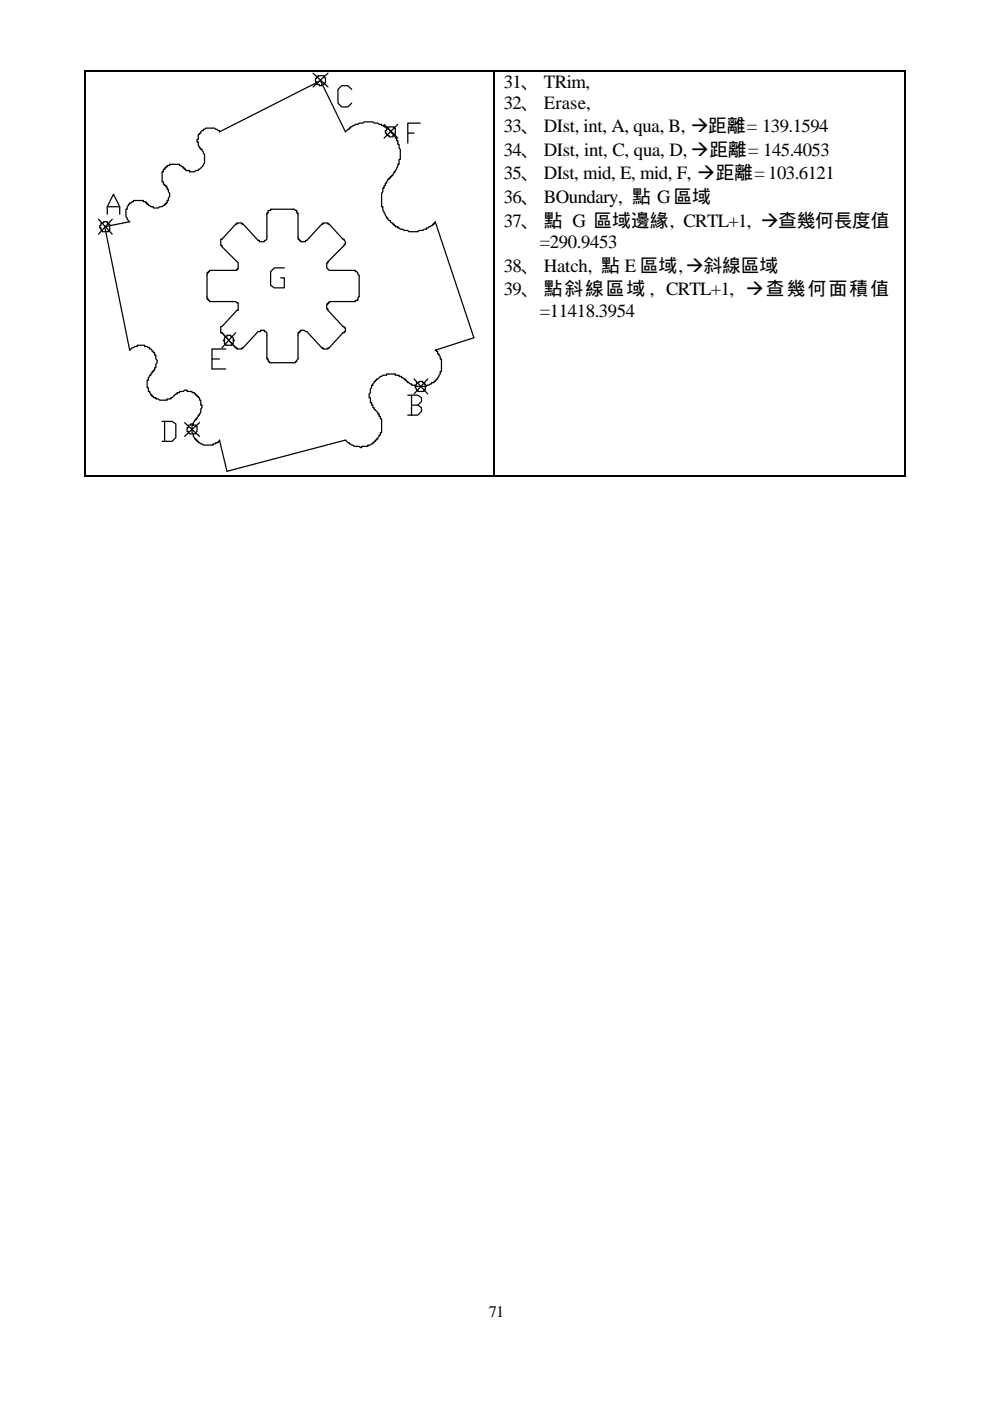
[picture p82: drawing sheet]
<svg xmlns="http://www.w3.org/2000/svg" width="210mm" height="297mm" viewBox="0 0 210 297" stroke-linecap="round" stroke-linejoin="round" font-family="sans-serif">
<defs><g id="words">
<g font-size="4">
<text x="106.9" y="18.7">31、 TRim,</text>
<text x="106.9" y="23.2">32、 Erase,</text>
<text x="106.9" y="28">33、 DIst, int, A, qua, B, ‡距離= 139.1594</text>
<text x="106.9" y="33">34、 DIst, int, C, qua, D, ‡距離= 145.4053</text>
<text x="106.9" y="38">35、 DIst, mid, E, mid, F, ‡距離=103.6121</text>
<text x="106.9" y="43">36、 BOundary, 點 G區域</text>
<text x="106.9" y="48.1">37、 點 G 區域邊緣, CRTL+1, ‡查幾何長度值</text>
<text x="114.6" y="52.6">=290.9453</text>
<text x="106.9" y="57.6">38、 Hatch, 點 E 區域,‡斜線區域</text>
<text x="106.9" y="62.6">39、 點斜線區域 , CRTL+1, ‡查幾何面積值</text>
<text x="114.6" y="67.1">=11418.3954</text>
</g>
<text font-size="3.4" x="103.7" y="279.3">71</text>
</g></defs>
<g fill="none" stroke="#000" stroke-width=".26">
<path d="M18.1 15.3v85.4M18.3 15.1h86.5M66.4 15.5l3.2 2.9M67.2 16.3h.3v-.2h1.3v.2l.3 .3v1h-.3v.3h-.5v.3h-.6v-.3h-.5v-.5h-.3v-.8h.3zM69.6 15.5l-3.2 2.9M74.6 19l-.8-.8h-1.3l-.8 .8v2.9l.8 .8h1.3l.8-.8M104.9 15.3v85.4M105 15.1h86.8M192 15.3v85.4M81.5 26.4l2.9 2.9M82 27.2h.3v-.3h1.3v.3h.3v1.3h-.3v.3h-.3v.2h-.8v-.2h-.2l-.3-.3v-.3h-.2v-.5h.2zM84.4 26.4l-2.9 2.9"/>
<path d="M86.5 28.2h1.3M89.2 26.1h-2.7v4.2M20.9 46.5l2.9 3.2M21.4 47.3h.6v-.3h.8v.3h.2v.2h.3v1.4h-.3v.2h-1.3v-.2h-.3v-.6h-.2v-.5h.2zM22.2 48.1l5.3-1.1h-.2v-.3l-.6-.8v-1.5h.3v-.6l.3-.2v-.3h.2v-.3h.3l.2-.2h.3v-.3h2.1v.3h.6v.2h.2v.3h.3v.3h.2l.3 .2h.5v.3h1.1l.3-.3h.5l.3-.2h.2v-.3h.3v-.3h.3v-.5h.2v-.5l.3-.3v-.8l-.3-.2v-.6h-.2v-.5h-.3v-.3h-.3v-.2h-.2v-.6h-.3v-2.1h.3v-.5h.2v-.3h.3v-.2h.3v-.3h.5v-.3h2.1v.3l.8 .3v.2h.3v.3h.2v.3h.8v.2h1.1l.2-.2h.6v-.3h.2l.8-.8v-.3l.3-.2v-1.9l-.5-.8v-.2h-.3v-.3h-.3v-.3l-.2-.2v-.8h-.3v-.6h.3v-1h.2v-.3h.3v-.2l.3-.3h.2v-.3h.3l.3-.2h1.8l.8 .5h.3v.3l21.4-10.9 5.3 10.9 .5-.6h.3v-.2h.2v-.3l.8-.3 .3-.2h.5l.3-.3h.8l.3-.3h1.8l.3 .3h.8l.2 .3h.6v.2h.5v.3l.8 .3v.2h.2l.3 .3v.3h.3v.2h.2v.3h.3l.3 .8h.2v.5h.3v.8h.3v.8l.2 .3v2.1h-.2v1h-.3v.6l-.5 .8v.2h-.3l-.3 .8h-.2v.3h-.3v.2h-.3v.3h-.2l-.3 .8h-.2v.5h-.3v.6h-.3v.8l-.2 .2v2.9h.2v.8l.3 .3 .5 1.3h.3v.3l.2 .2h.3v.3l.3 .3h.2v.2h.3v.3h.3v.3h.5v.2h.3l.2 .3h.6l.2 .3h.8l.3 .2h1.8l.3-.2h.8l.3-.3h.5v-.3l1.3-.5v-.3h.3v-.2h.2v-.3l8.2 24.6-8.2 2.7h.3v.2h.3v.6h.2v.2l.3 .3v.5h.3v2.7h-.3v.5l-.3 .3-.2 .7h-.3v.3h-.3v.3h-.2v.2h-.6v.3h-.2l-.3 .3h-.5v.2h-2.4v-.2h-.8v-.3l-.8-.3v-.2h-.2v-.3h-.3v-.3l-.8-.2v-.3h-.5v-.2h-.8v-.3h-1.9v.3h-.8l-1 .7h-.3v.3h-.3v.3h-.2l-.3 .8h-.3v.5l-.2 .3v.8l-.3 .2v.8h.3v1.1h.2v.5h.3v.5h.3v.3l.8 .8v.3h.2v.5h.3v.5h.3v2.9h-.3v.6h-.3l-.2 .7h-.3v.3h-.3v.3h-.2v.2h-.3v.3h-.3l-.2 .3h-.5v.2h-1.4v.3h-.2l-.3-.3h-1.1l-.2-.2-.8-.3v-.3h-.3l-.5-.5-25.1 6.6-1.6-6.6v.3h-.3v.2h-.5v.3h-.6v.3h-2.1l-.8-.6h-.2v-.2h-.3v-.3h-.3v-.3h-.2v-.2l-.3-.3v-.5l-.3-.3v-1.6h.3v-.5l.3-.3v-.2h.2v-.3h.3l.3-.8h.2v-.2l.3-.3v-.8l.3-.3v-.5h-.3v-1.1h-.3v-.5h-.2v-.3h-.3v-.2h-.3v-.3h-.2v-.2h-.6v-.3h-1v-.3h-.5l-.3 .3h-.8v.3h-.5v.2h-.3l-.8 .8h-.3v.3h-.7v.2h-1.6l-.3-.2h-.5v-.3h-.6v-.3h-.2v-.2h-.3l-.3-.8h-.2v-.8h-.3v-1.6h.3v-.5l.2-.3v-.2h.3l.3-.8h.2v-.3h.3v-.5h.3v-.8l.2-.3v-.5l-.2-.3v-.8h-.3v-.5h-.3v-.3h-.2v-.2l-.3-.3h-.3v-.3h-.2l-.3-.2h-.5v-.3h-1.6v.3h-.5l-1.1 .8zM22.8 45.4v-1.6l1.3-2.6 1.3 2.6v1.6M22.8 43.8h2.6M23.8 46.5l-2.9 3.2M46.8 50.7h.3l2.9-3.2h.3v-.2h1v.2h.3l3.2 3.5h.2v.2h1.1v-.2h.3l.2-.3v-5.5h.3v-.6h.5v-.2h5l.3 .2h.3v.6h.2v5.5h.3v.3h.3v.2h1v-.2h.3l3.2-3.5h.2v-.2h1.1v.2h.2l3 3.2h.2v.3l.3 .2v.6h-.3v.2l-3.4 3.5v.2h-.3v1.1l.5 .5h5.6v.3h.3l.5 .8v4.5l-.3 .2v.6h-.5v.2h-5.6v.3h-.2v.3h-.3v1h.3v.3l3.2 3.4h.2v.3h.3v.8h-.3v.3h-.2l-3 3.1h-.2v.3h-1.1v-.3h-.2l-3.2-3.4h-.3l-.2-.3h-.8v.3h-.3v.3h-.3v5.5l-.2 .3v.2h-.3v.3h-5.6v-.3h-.2v-.5h-.3v-5.5l-.2-.3h-.3v-.3h-.8v.3h-.5l-3.2 3.4h-.3v.3h-1v-.3h-.3l-2.9-3.1h-.3v-1.4h.3l3.2-3.4h.2v-1.6h-.2l-.3-.3h-5.6v-.2h-.2v-.3h-.3v-5.5h.3v-.3h.2v-.3h5.9v-.2h.2v-1.4l-3.4-3.4v-.3h-.3zM60.3 56.8h-2.1l-.8 .8v2.9l.8 .5h2.1v-2.1h-.8M45 76.1h1.6M47.6 71.6l.3-.3h.3v-.2h.7v.2h.3l.3 .3v.5h.2l-.2 .3v.5h-.3v.3h-1.3v-.3h-.3v-.5l-.2-.3h.2z"/>
<path d="M47.9 74h-2.9v4.2h2.9M50 70.6l-2.9 3.1M34.4 89.3h2.1l.8 .6v2.9l-.8 .8h-2.1M34.9 89.3v4.3M39.2 89.6l3.1 2.9M40 90.1h.5v-.2h.5v.2h.5v.3h.3v1.1l-.3 .2v.3h-1.3l-.2-.3v-.2h-.3v-.8h.3zM42.3 89.6l-3.1 2.9M86.5 83.8h2.1l.8 .5v.8l-.8 .8M87.3 85.9h1.3l.8 .5v.8l-.8 .8h-2.1M87.3 83.8v4.2M87.8 80.3l3 3.2M88.4 81.1h.5v-.2h.8v.2h.3v.3h.2v1.3h-.2v.3h-1.4v-.3h-.2v-.2l-.3-.3v-.5h.3z"/>
<path d="M90.8 80.3l-3 3.2M18.3 100.9h86.5M105 100.9h86.8"/>
</g>
<path d="M18 15h.3v.3h-.3zM104.8 15h.2v.3h-.2zM191.8 15h.3v.3h-.3zM18 100.7h.3v.3h-.3zM104.8 100.7h.2v.3h-.2zM191.8 100.7h.3v.3h-.3z" fill="#000"/>
<use href="#words"/>
</svg>
